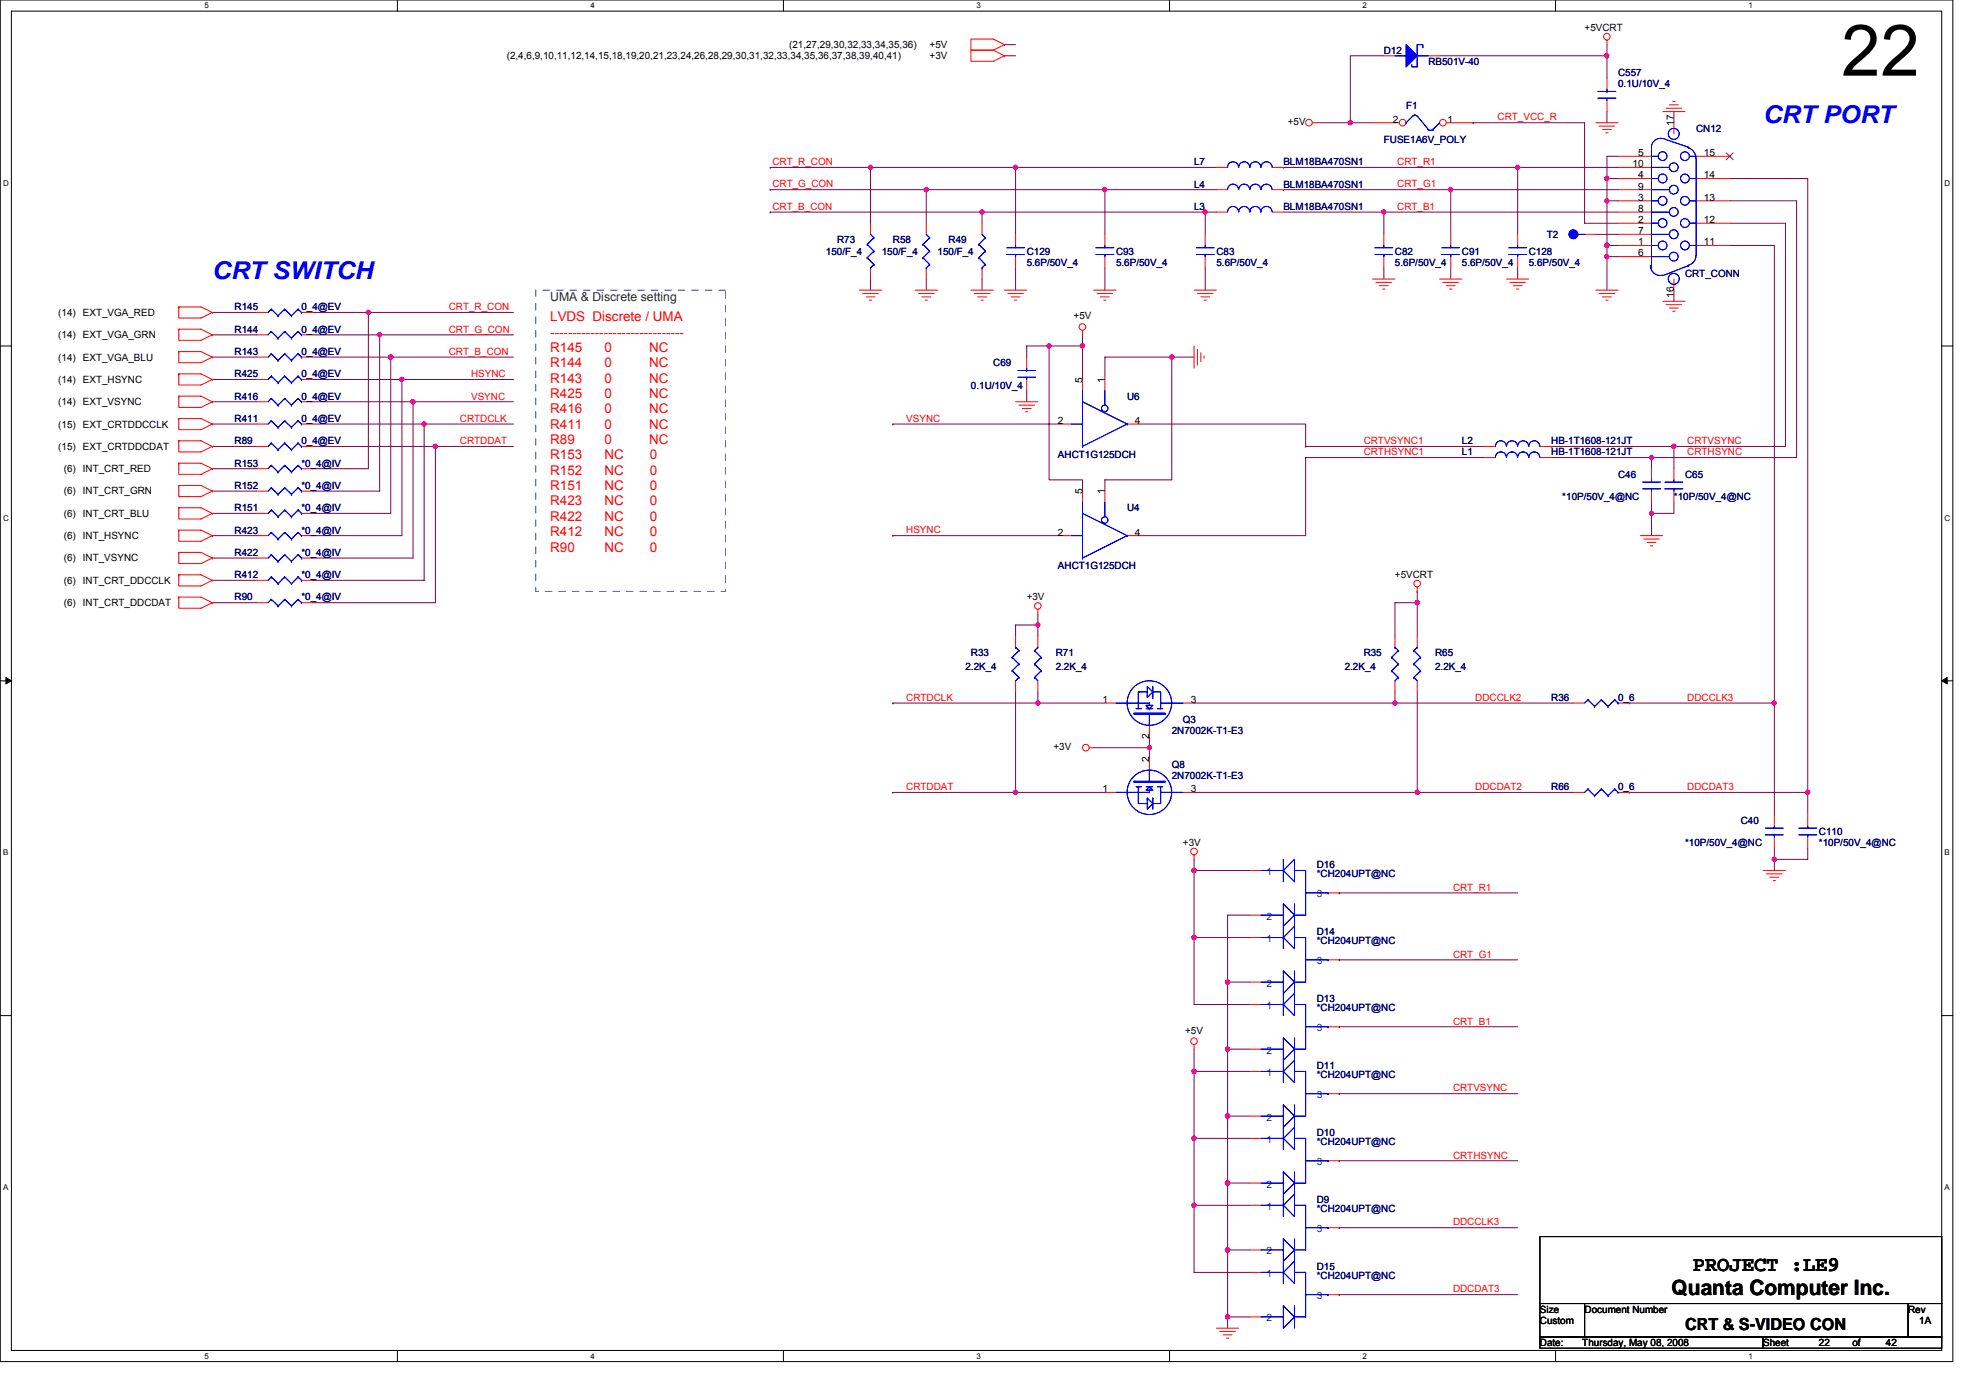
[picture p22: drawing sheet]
<svg xmlns="http://www.w3.org/2000/svg" width="297mm" height="210mm" viewBox="0 0 297 210" stroke-linecap="round" stroke-linejoin="round" font-family="sans-serif">
<defs><g id="words">
<text font-size="10.7" x="276.6" y="11.4">22</text>
<g font-size="3.7" fill="#00f">
<text x="264.9" y="18.5">CRT PORT</text>
<text x="31.9" y="41.9">CRT SWITCH</text>
</g>
<g font-size="3.2">
<text x="254.3" y="190.9">PROJECT :LE9</text>
<text x="251.2" y="194.5">Quanta Computer Inc.</text>
</g>
<text font-size="2.5" x="253.2" y="199.8">CRT &amp; S-VIDEO CON</text>
<g font-size="2" fill="#f00">
<text x="82.7" y="48.2">LVDS Discrete / UMA</text>
<text x="82.7" y="50.5">------------------------------</text>
<text x="82.7" y="52.9">R145</text>
<text x="90.8" y="52.9">0</text>
<text x="97.5" y="52.9">NC</text>
<text x="82.7" y="55.2">R144</text>
<text x="82.7" y="57.5">R143</text>
<text x="82.7" y="59.8">R425</text>
<text x="90.8" y="55.2">0</text>
<text x="90.8" y="57.5">0</text>
<text x="90.8" y="59.8">0</text>
<text x="97.5" y="55.2">NC</text>
<text x="97.5" y="57.5">NC</text>
<text x="97.5" y="59.8">NC</text>
<text x="82.7" y="62.1">R416</text>
<text x="82.7" y="64.4">R411</text>
<text x="90.8" y="62.1">0</text>
<text x="90.8" y="64.4">0</text>
<text x="97.5" y="62.1">NC</text>
<text x="97.5" y="64.4">NC</text>
<text x="82.7" y="66.7">R89</text>
<text x="82.7" y="69">R153</text>
<text x="82.7" y="71.3">R152</text>
<text x="90.8" y="66.7">0</text>
<text x="90.8" y="69">NC</text>
<text x="90.8" y="71.3">NC</text>
<text x="97.5" y="66.7">NC</text>
<text x="97.7" y="69">0</text>
<text x="97.7" y="71.3">0</text>
<text x="82.7" y="73.6">R151</text>
<text x="82.7" y="75.9">R423</text>
<text x="90.8" y="73.6">NC</text>
<text x="90.8" y="75.9">NC</text>
<text x="97.7" y="73.6">0</text>
<text x="97.7" y="75.9">0</text>
<text x="82.7" y="78.2">R422</text>
<text x="82.7" y="80.5">R412</text>
<text x="82.7" y="82.8">R90</text>
<text x="90.8" y="78.2">NC</text>
<text x="90.8" y="80.5">NC</text>
<text x="90.8" y="82.8">NC</text>
<text x="97.7" y="78.2">0</text>
<text x="97.7" y="80.5">0</text>
<text x="97.7" y="82.8">0</text>
</g>
<text font-size="1.8" fill="#008000" x="82.7" y="45.2">UMA &amp; Discrete setting</text>
<g font-size="1.5">
<text x="238.1" y="4.7">+5VCRT</text>
<text x="76.1" y="8.9">(2,4,6,9,10,11,12,14,15,18,19,20,21,23,24,26,28,29,30,31,32,33,34,35,36,37,38,39,40,41)</text>
<text x="118.6" y="7.2">(21,27,29,30,32,33,34,35,36)</text>
<text x="139.7" y="7.2">+5V</text>
<text x="139.7" y="8.9">+3V</text>
<text x="193.5" y="18.8">+5V</text>
<text x="209.3" y="18.4">2</text>
<text x="217.5" y="18.4">1</text>
<text x="246.1" y="23.5">5</text>
<text x="251.5" y="18.9" transform="rotate(-90 251.5 18.9)">17</text>
<text x="256" y="23.5">15</text>
<text x="245.3" y="25.1">10</text>
<text x="246.1" y="26.8">4</text>
<text x="246.1" y="28.5">9</text>
<text x="256" y="26.8">14</text>
<text x="246.1" y="33.5">2</text>
<text x="246.1" y="30.1">3</text>
<text x="246.1" y="35.2">7</text>
<text x="246.1" y="31.8">8</text>
<text x="256" y="30.1">13</text>
<text x="256" y="33.5">12</text>
<text x="246.1" y="36.9">1</text>
<text x="246.1" y="38.5">6</text>
<text x="256" y="36.9">11</text>
<text x="8.8" y="47.5">(14) EXT_VGA_RED</text>
<text x="161.3" y="48">+5V</text>
<text x="251.5" y="44.8" transform="rotate(-90 251.5 44.8)">16</text>
<text x="8.8" y="50.8">(14) EXT_VGA_GRN</text>
<text x="8.8" y="54.2">(14) EXT_VGA_BLU</text>
<text x="8.8" y="57.5">(14) EXT_HSYNC</text>
<text x="162.6" y="57.5" transform="rotate(-90 162.6 57.5)">5</text>
<text x="166" y="57.5" transform="rotate(-90 166 57.5)">1</text>
<text x="8.8" y="60.9">(14) EXT_VSYNC</text>
<text x="8.8" y="64.2">(15) EXT_CRTDDCCLK</text>
<text x="159" y="63.7">2</text>
<text x="170.5" y="63.7">4</text>
<text x="8.8" y="67.6">(15) EXT_CRTDDCDAT</text>
<text x="9.6" y="70.9">(6) INT_CRT_RED</text>
<text x="9.6" y="77.6">(6) INT_CRT_BLU</text>
<text x="9.6" y="74.3">(6) INT_CRT_GRN</text>
<text x="162.6" y="74.3" transform="rotate(-90 162.6 74.3)">5</text>
<text x="166" y="74.3" transform="rotate(-90 166 74.3)">1</text>
<text x="9.6" y="81">(6) INT_HSYNC</text>
<text x="159" y="80.4">2</text>
<text x="170.5" y="80.4">4</text>
<text x="9.6" y="84.3">(6) INT_VSYNC</text>
<text x="9.6" y="87.7">(6) INT_CRT_DDCCLK</text>
<text x="209.6" y="86.8">+5VCRT</text>
<text x="9.6" y="91">(6) INT_CRT_DDCDAT</text>
<text x="154.3" y="90.2">+3V</text>
<text x="165.7" y="105.6">1</text>
<text x="178.9" y="105.6">3</text>
<text x="158.3" y="112.7">+3V</text>
<text x="172.7" y="111" transform="rotate(-90 172.7 111)">2</text>
<text x="165.7" y="119">1</text>
<text x="172.7" y="114.5" transform="rotate(-90 172.7 114.5)">2</text>
<text x="178.9" y="119">3</text>
<text x="177.7" y="127.1">+3V</text>
<text x="178.1" y="155.2">+5V</text>
<text x="231.4" y="197.1">Size</text>
<text x="238.1" y="197.1">Document Number</text>
<text x="286.7" y="197.1">Rev</text>
<text x="231.4" y="202.2">Date:</text>
<text x="231.4" y="198.8">Custom</text>
<text x="237.7" y="202.2">Thursday, May 08, 2008</text>
<text x="264.9" y="202.2">Sheet</text>
<text x="273.3" y="202.2">22</text>
<text x="278.3" y="202.2">of</text>
<text x="283.4" y="202.2">42</text>
<text x="288.4" y="198.8">1A</text>
</g>
<g font-size="1.5" fill="#000080">
<text x="207.9" y="8.1">D12</text>
<text x="214.6" y="9.7">RB501V-40</text>
<text x="243.1" y="11.4">C557</text>
<text x="211.3" y="16.4">F1</text>
<text x="243.1" y="13.1">0.1U/10V_4</text>
<text x="207.9" y="21.5">FUSE1A6V_POLY</text>
<text x="254.8" y="19.8">CN12</text>
<text x="179.4" y="24.8">L7</text>
<text x="179.4" y="28.2">L4</text>
<text x="192.8" y="24.8">BLM18BA470SN1</text>
<text x="192.8" y="28.2">BLM18BA470SN1</text>
<text x="179.4" y="31.5">L3</text>
<text x="192.8" y="31.5">BLM18BA470SN1</text>
<text x="232.4" y="35.7">T2</text>
<text x="124.1" y="38.2">150/F_4</text>
<text x="125.8" y="36.6">R73</text>
<text x="132.5" y="38.2">150/F_4</text>
<text x="134.2" y="36.6">R58</text>
<text x="140.9" y="38.2">150/F_4</text>
<text x="142.5" y="36.6">R49</text>
<text x="154.3" y="38.2">C129</text>
<text x="154.3" y="39.9">5.6P/50V_4</text>
<text x="167.7" y="38.2">C93</text>
<text x="167.7" y="39.9">5.6P/50V_4</text>
<text x="182.8" y="38.2">C83</text>
<text x="182.8" y="39.9">5.6P/50V_4</text>
<text x="209.6" y="38.2">C82</text>
<text x="209.6" y="39.9">5.6P/50V_4</text>
<text x="219.6" y="38.2">C91</text>
<text x="219.6" y="39.9">5.6P/50V_4</text>
<text x="229.7" y="38.2">C128</text>
<text x="229.7" y="39.9">5.6P/50V_4</text>
<text x="253.2" y="41.6">CRT_CONN</text>
<text x="35.2" y="46.6">R145</text>
<text x="45.3" y="46.6">0_4@EV</text>
<text x="35.2" y="50">R144</text>
<text x="35.2" y="53.3">R143</text>
<text x="45.3" y="50">0_4@EV</text>
<text x="45.3" y="53.3">0_4@EV</text>
<text x="35.2" y="56.7">R425</text>
<text x="45.3" y="56.7">0_4@EV</text>
<text x="145.9" y="58.4">0.1U/10V_4</text>
<text x="149.2" y="55">C69</text>
<text x="35.2" y="60">R416</text>
<text x="35.2" y="63.4">R411</text>
<text x="45.3" y="60">0_4@EV</text>
<text x="45.3" y="63.4">0_4@EV</text>
<text x="169.4" y="60">U6</text>
<text x="35.2" y="70.1">R153</text>
<text x="35.2" y="66.7">R89</text>
<text x="45.3" y="70.1">*0_4@IV</text>
<text x="45.3" y="66.7">0_4@EV</text>
<text x="159" y="68.7">AHCT1G125DCH</text>
<text x="219.6" y="68.4">L1</text>
<text x="219.6" y="66.7">L2</text>
<text x="233.1" y="68.4">HB-1T1608-121JT</text>
<text x="233.1" y="66.7">HB-1T1608-121JT</text>
<text x="243.1" y="71.8">C46</text>
<text x="253.2" y="71.8">C65</text>
<text x="35.2" y="76.8">R151</text>
<text x="35.2" y="73.4">R152</text>
<text x="45.3" y="76.8">*0_4@IV</text>
<text x="45.3" y="73.4">*0_4@IV</text>
<text x="169.4" y="76.8">U4</text>
<text x="234.7" y="75.1">*10P/50V_4@NC</text>
<text x="251.5" y="75.1">*10P/50V_4@NC</text>
<text x="35.2" y="80.1">R423</text>
<text x="35.2" y="83.5">R422</text>
<text x="45.3" y="80.1">*0_4@IV</text>
<text x="45.3" y="83.5">*0_4@IV</text>
<text x="35.2" y="86.8">R412</text>
<text x="45.3" y="86.8">*0_4@IV</text>
<text x="159" y="85.5">AHCT1G125DCH</text>
<text x="35.2" y="90.2">R90</text>
<text x="45.3" y="90.2">*0_4@IV</text>
<text x="145.1" y="100.6">2.2K_4</text>
<text x="145.9" y="98.6">R33</text>
<text x="158.6" y="98.6">R71</text>
<text x="158.6" y="100.6">2.2K_4</text>
<text x="202" y="100.6">2.2K_4</text>
<text x="204.9" y="98.6">R35</text>
<text x="215.6" y="98.6">R65</text>
<text x="215.6" y="100.6">2.2K_4</text>
<text x="233.1" y="105.3">R36</text>
<text x="243.1" y="105.3">0_6</text>
<text x="176.1" y="110.3">2N7002K-T1-E3</text>
<text x="177.7" y="108.6">Q3</text>
<text x="176.1" y="115.3">Q8</text>
<text x="176.1" y="117">2N7002K-T1-E3</text>
<text x="233.1" y="118.7">R66</text>
<text x="243.1" y="118.7">0_6</text>
<text x="261.6" y="123.7">C40</text>
<text x="273.3" y="125.4">C110</text>
<text x="197.8" y="130.4">D16</text>
<text x="197.8" y="131.8">*CH204UPT@NC</text>
<text x="253.2" y="127.1">*10P/50V_4@NC</text>
<text x="273.3" y="127.1">*10P/50V_4@NC</text>
<text x="197.8" y="140.5">D14</text>
<text x="197.8" y="141.8">*CH204UPT@NC</text>
<text x="197.8" y="150.6">D13</text>
<text x="197.8" y="151.9">*CH204UPT@NC</text>
<text x="197.8" y="160.6">D11</text>
<text x="197.8" y="161.9">*CH204UPT@NC</text>
<text x="197.8" y="170.7">D10</text>
<text x="197.8" y="172">*CH204UPT@NC</text>
<text x="197.8" y="180.7">D9</text>
<text x="197.8" y="182.1">*CH204UPT@NC</text>
<text x="197.8" y="190.8">D15</text>
<text x="197.8" y="192.1">*CH204UPT@NC</text>
</g>
<g font-size="1.5" fill="#f00">
<text x="225" y="18.1">CRT_VCC_R</text>
<text x="116.1" y="28.2">CRT_G_CON</text>
<text x="116.1" y="24.8">CRT_R_CON</text>
<text x="209.9" y="24.8">CRT_R1</text>
<text x="209.9" y="28.2">CRT_G1</text>
<text x="116.1" y="31.5">CRT_B_CON</text>
<text x="209.9" y="31.5">CRT_B1</text>
<text x="67.4" y="46.6">CRT_R_CON</text>
<text x="67.4" y="50">CRT_G_CON</text>
<text x="67.4" y="53.3">CRT_B_CON</text>
<text x="70.8" y="56.7">HSYNC</text>
<text x="69.1" y="63.4">CRTDCLK</text>
<text x="70.8" y="60">VSYNC</text>
<text x="136.2" y="63.4">VSYNC</text>
<text x="69.1" y="66.7">CRTDDAT</text>
<text x="204.9" y="66.7">CRTVSYNC1</text>
<text x="204.9" y="68.4">CRTHSYNC1</text>
<text x="253.5" y="66.7">CRTVSYNC</text>
<text x="253.5" y="68.4">CRTHSYNC</text>
<text x="136.2" y="80.1">HSYNC</text>
<text x="136.2" y="105.3">CRTDCLK</text>
<text x="221.7" y="105.3">DDCCLK2</text>
<text x="253.5" y="105.3">DDCCLK3</text>
<text x="136.2" y="118.7">CRTDDAT</text>
<text x="221.7" y="118.7">DDCDAT2</text>
<text x="253.5" y="118.7">DDCDAT3</text>
<text x="218.3" y="133.8">CRT_R1</text>
<text x="218.3" y="143.8">CRT_G1</text>
<text x="218.3" y="153.9">CRT_B1</text>
<text x="218.3" y="163.9">CRTVSYNC</text>
<text x="218.3" y="174">CRTHSYNC</text>
<text x="218.3" y="184.1">DDCCLK3</text>
<text x="218.3" y="194.1">DDCDAT3</text>
</g>
<g font-size="1.5" fill="#004080">
<text x="190.3" y="131.4">1</text>
<text x="197.8" y="134.8">3</text>
<text x="190.3" y="138.1">2</text>
<text x="190.3" y="141.5">1</text>
<text x="190.3" y="148.2">2</text>
<text x="197.8" y="144.8">3</text>
<text x="190.3" y="151.6">1</text>
<text x="197.8" y="154.9">3</text>
<text x="190.3" y="158.3">2</text>
<text x="190.3" y="161.6">1</text>
<text x="197.8" y="165">3</text>
<text x="190.3" y="171.7">1</text>
<text x="190.3" y="168.3">2</text>
<text x="190.3" y="178.4">2</text>
<text x="197.8" y="175">3</text>
<text x="190.3" y="181.7">1</text>
<text x="197.8" y="185.1">3</text>
<text x="190.3" y="188.4">2</text>
<text x="190.3" y="191.8">1</text>
<text x="197.8" y="195.1">3</text>
<text x="190.3" y="198.5">2</text>
</g>
<g font-size="1.2">
<text x="30.7" y="1.3">5</text>
<text x="88.7" y="1.3">4</text>
<text x="146.7" y="1.3">3</text>
<text x="204.7" y="1.3">2</text>
<text x="262.7" y="1.3">1</text>
<text x=".5" y="27.9">D</text>
<text x="292.2" y="27.9">D</text>
<text x=".5" y="78.2">C</text>
<text x="292.2" y="78.2">C</text>
<text x=".5" y="128.5">B</text>
<text x="292.2" y="128.5">B</text>
<text x=".5" y="178.8">A</text>
<text x="292.2" y="178.8">A</text>
<text x="30.7" y="204.1">5</text>
<text x="88.7" y="204.1">4</text>
<text x="146.7" y="204.1">3</text>
<text x="204.7" y="204.1">2</text>
<text x="262.7" y="204.1">1</text>
</g>
</g></defs>
<path d="M0 0h293.4v204.5h-293.4zM1.7 1.7h290v201.1h-290z" fill="none" stroke="#000" stroke-width=".15"/>
<g fill="#fff">
<path d="M30.7 .2h.7v1.3h-.7z"/>
<path d="M30.7 203h.7v1.4h-.7z"/>
</g>
<path d="M59.7 0v1.7M59.7 202.8v1.7" fill="none" stroke="#000" stroke-width=".15"/>
<g fill="#fff">
<path d="M88.7 .2h.7v1.3h-.7z"/>
<path d="M88.7 203h.7v1.4h-.7z"/>
</g>
<path d="M117.7 0v1.7M117.7 202.8v1.7" fill="none" stroke="#000" stroke-width=".15"/>
<g fill="#fff">
<path d="M146.7 .2h.7v1.3h-.7z"/>
<path d="M146.7 203h.7v1.4h-.7z"/>
</g>
<path d="M175.7 0v1.7M175.7 202.8v1.7" fill="none" stroke="#000" stroke-width=".15"/>
<g fill="#fff">
<path d="M204.7 .2h.7v1.3h-.7z"/>
<path d="M204.7 203h.7v1.4h-.7z"/>
</g>
<path d="M233.7 0v1.7M233.7 202.8v1.7" fill="none" stroke="#000" stroke-width=".15"/>
<g fill="#fff">
<path d="M262.7 .2h.7v1.3h-.7z"/>
<path d="M262.7 203h.7v1.4h-.7z"/>
<path d="M.5 26.8h.8v1.4h-.8z"/>
<path d="M292.2 26.8h.8v1.4h-.8z"/>
<path d="M.5 77.1h.8v1.3h-.8z"/>
<path d="M292.2 77.1h.8v1.3h-.8z"/>
</g>
<path d="M0 52h1.7M291.7 52h1.7" fill="none" stroke="#000" stroke-width=".15"/>
<g fill="#fff">
<path d="M.5 127.4h.7v1.3h-.7z"/>
<path d="M292.2 127.4h.7v1.3h-.7z"/>
</g>
<path d="M0 102.3h1.7M291.7 102.3h1.7" fill="none" stroke="#000" stroke-width=".15"/>
<path d="M.9 101.8l.8 .5-.8 .4zM291.7 102.3l.9-.5v.9z" fill="#000" stroke="#000" stroke-width=".15"/>
<g fill="#fff">
<path d="M.5 177.7h.7v1.3h-.7z"/>
<path d="M292.2 177.7h.7v1.3h-.7z"/>
</g>
<path d="M0 152.5h1.7M291.7 152.5h1.7M231.4 195.8h6.7v5h-6.7zM231.4 185.7h60.3v10.1h-60.3zM238.1 195.8h48.6v5h-48.6zM286.7 195.8h5v5h-5zM231.4 200.8h33.5v1.7h-33.5zM264.9 200.8h26.8v1.7h-26.8z" fill="none" stroke="#000" stroke-width=".15"/>
<g fill="none" stroke="#800040" stroke-width=".15">
<path d="M150.9 6.7h1.7M150.9 8.4h.1M150.9 8.4h1.7M197.8 18.4h5.1M202.9 18.4h3.3M202.9 18.4h.1M207.9 8.4h-5v10M216.3 8.4h25.1M221.3 18.4h16.8v15.1h5M221.3 18.4h.1M241.4 16.8v1.6M241.4 8.4v3.3"/>
<path d="M241.4 8.4h.1M241.4 6.7v1.7M251.5 16.8v1.6M115.7 28.5h.1M115.7 25.1h.1M115.7 31.9h.1M115.7 28.5h67.1M115.7 31.9h65.4M115.7 25.1h67.1M130.8 25.1v8.4M130.8 25.1h.1M139.2 28.5v5"/>
<path d="M139.2 28.5h.1M147.5 31.9h.1M147.5 31.9v1.6M152.6 25.1v10.1M152.6 25.1h.1M166 28.5h.1M166 28.5v6.7M181.1 31.9v3.3M181.1 31.9h1.7M192.8 31.9h15.1M192.8 25.1h.1M192.8 28.5h.1"/>
<path d="M192.8 28.5h50.3M192.8 25.1h50.3M207.9 31.9v3.3M207.9 31.9h.1M207.9 31.9h35.2M218 28.5v6.7M218 28.5h.1M228 25.1h.1M228 25.1v10.1M239.8 35.2h3.3M241.4 36.9h1.7M241.4 38.5h.1"/>
<path d="M241.4 38.5h1.7M241.4 36.9h.1M241.4 26.8h.1M241.4 26.8h1.7M241.4 30.2h1.7M241.4 30.2h.1M241.4 26.8v16.8M243.1 23.5h-1.7v3.3M259.9 33.5h8.4v33.6h-35.2M259.9 30.2h10v38.5h-21.8M259.9 26.8h11.7v95.6M259.9 36.9h6.7v68.7"/>
<path d="M31.9 53.6h6.7M31.9 50.3h6.7M31.9 46.9h6.7M31.9 57h6.7M47 46.9h8.3M47 57h13.4M47 53.6h11.7M47 50.3h10M55.3 46.9v23.5h-8.3M55.3 46.9h.1M55.3 46.9h21.8M57 50.3h.1"/>
<path d="M57 50.3v23.5h-10M57 50.3h20.1M58.7 53.6h.1M58.7 53.6v23.5h-11.7M58.7 53.6h18.4M60.4 57v23.5h-13.4M60.4 57h.1M60.4 57h16.7M130.8 41.9v1.7M139.2 41.9v1.7M147.5 41.9v1.7M152.6 40.2v3.4"/>
<path d="M154.3 53.6v-1.6h3.3v20.1h5v1.7M154.3 58.7v1.6M157.6 52h5v5M157.6 52h.1M162.6 50.3v1.7M166 40.2v3.4M176.1 53.6h-10.1v3.4M176.1 53.6v18.5h-10.1v1.7M176.1 53.6h.1M176.1 53.6h3.3M181.1 40.2v3.4M207.9 40.2v1.7"/>
<path d="M218 40.2v1.7M228 40.2v1.7M251.5 43.6v1.7M31.9 63.7h6.7M31.9 60.3h6.7M31.9 77.1h6.7M31.9 73.8h6.7M31.9 70.4h6.7M31.9 67.1h6.7M47 60.3h15.1M47 67.1h18.4M47 63.7h16.7"/>
<path d="M62.1 60.3v23.5h-15.1M62.1 60.3h.1M62.1 60.3h15M63.7 63.7h.1M63.7 63.7v23.5h-16.7M63.7 63.7h13.4M65.4 67.1h.1M65.4 67.1v23.4h-18.4M65.4 67.1h11.7M134.2 63.7h.1M134.2 63.7h25.1M171 63.7h25.2v3.4"/>
<path d="M196.2 67.1h.1M196.2 68.7h.1M196.2 68.7v11.8h-25.2M196.2 67.1h26.8M196.2 68.7h26.8M233.1 68.7h15M233.1 67.1h.1M248.1 77.1v3.4M248.1 77.1h.1M248.1 75.4v1.7M248.1 68.7v1.7M248.1 68.7h.1"/>
<path d="M251.5 67.1v3.3M251.5 67.1h.1M251.5 75.4v1.7h-3.4M31.9 87.2h6.7M31.9 83.8h6.7M31.9 90.5h6.7M31.9 80.5h6.7M134.2 80.5h.1M134.2 80.5h25.1M155.9 93.9h.1M155.9 92.2v1.7M155.9 93.9h-3.3v1.6"/>
<path d="M155.9 93.9v1.6M212.9 90.5h-3.3v5M212.9 88.8h.1M212.9 90.5v5M212.9 88.8v1.7M134.2 105.6h.1M134.2 119h.1M134.2 105.6h31.8M134.2 119h31.8M152.6 119h.1M152.6 103.9v15.1M155.9 105.6h.1"/>
<path d="M155.9 103.9v1.7M164.3 112.3h8.4M172.7 112.3h.1M172.7 110.6v1.7M172.7 112.3v1.7M179.4 119h33.5M179.4 105.6h30.2M209.6 103.9v1.7M209.6 105.6h.1M209.6 105.6h26.8M212.9 103.9v15.1M212.9 119h.1"/>
<path d="M212.9 119h23.5M244.8 105.6h.1M244.8 119h.1M244.8 105.6h21.8M244.8 119h26.8M266.6 105.6v16.8M179.4 130.7h.1M179.4 130.7v20.2h8.4M179.4 129.1v1.6M179.4 130.7h8.4M187.8 137.5h-3.4v10M201.2 134.1h.1"/>
<path d="M201.2 134.1h26.8M266.6 129.1v1.6M266.6 129.1h.1M266.6 127.4v1.7M271.6 127.4v1.7h-5M179.4 140.8h.1M179.4 157.6v3.3M179.4 140.8h8.4M184.4 147.5h3.4M184.4 147.5h.1M184.4 157.6h3.4M184.4 157.6v10"/>
<path d="M184.4 147.5v10.1M201.2 144.2h.1M201.2 154.2h.1M201.2 144.2h26.8M201.2 154.2h26.8M179.4 160.9h.1M179.4 171h8.4M179.4 171h.1M179.4 160.9v10.1M179.4 160.9h8.4M179.4 171v10M184.4 167.6h.1"/>
<path d="M184.4 177.7h3.4M184.4 177.7h.1M184.4 167.6v30.2M184.4 167.6h3.4M201.2 164.3h.1M201.2 174.3h.1M201.2 164.3h26.8M201.2 174.3h26.8M179.4 181h8.4M179.4 181v10.1h8.4M184.4 187.7h3.4M184.4 197.8v1.7"/>
<path d="M184.4 197.8h.1M184.4 187.7h.1M184.4 197.8h3.4M201.2 184.4h.1M201.2 194.5h.1M201.2 184.4h26.8M201.2 194.5h26.8"/>
</g>
<g fill="#f0f" stroke="#f0f" stroke-width=".15">
<circle cx="166" cy="28.5" r=".32"/>
<circle cx="218" cy="28.5" r=".33"/>
<circle cx="207.9" cy="31.8" r=".32"/>
<circle cx="228" cy="25.1" r=".33"/>
<circle cx="241.4" cy="38.5" r=".32"/>
<circle cx="266.6" cy="105.6" r=".32"/>
<circle cx="271.6" cy="119" r=".33"/>
<circle cx="63.7" cy="63.7" r=".32"/>
<circle cx="57" cy="50.3" r=".32"/>
<circle cx="60.4" cy="57" r=".33"/>
<circle cx="65.4" cy="67" r=".32"/>
<circle cx="62" cy="60.3" r=".33"/>
<circle cx="58.7" cy="53.6" r=".33"/>
<circle cx="55.3" cy="46.9" r=".32"/>
<circle cx="181.1" cy="31.8" r=".32"/>
<circle cx="147.5" cy="31.8" r=".32"/>
<circle cx="152.6" cy="25.1" r=".33"/>
<circle cx="266.6" cy="129.1" r=".33"/>
<circle cx="139.2" cy="28.5" r=".32"/>
<circle cx="130.8" cy="25.1" r=".32"/>
<circle cx="241.4" cy="36.9" r=".32"/>
<circle cx="241.4" cy="30.2" r=".32"/>
<circle cx="241.4" cy="26.8" r=".32"/>
<circle cx="248.1" cy="77.1" r=".32"/>
<circle cx="176" cy="53.6" r=".33"/>
<circle cx="248.1" cy="68.7" r=".32"/>
<circle cx="162.6" cy="52" r=".33"/>
<circle cx="157.6" cy="52" r=".32"/>
<circle cx="251.5" cy="67" r=".33"/>
<circle cx="172.7" cy="112.3" r=".32"/>
<circle cx="155.9" cy="105.6" r=".32"/>
<circle cx="152.6" cy="119" r=".33"/>
<circle cx="155.9" cy="93.9" r=".32"/>
<circle cx="184.4" cy="157.6" r=".33"/>
<circle cx="184.4" cy="147.5" r=".33"/>
<circle cx="184.4" cy="177.7" r=".33"/>
<circle cx="184.4" cy="167.6" r=".33"/>
<circle cx="184.4" cy="187.7" r=".33"/>
<circle cx="184.4" cy="197.8" r=".33"/>
<circle cx="179.4" cy="130.7" r=".33"/>
<circle cx="179.4" cy="140.8" r=".33"/>
<circle cx="179.4" cy="160.9" r=".33"/>
<circle cx="212.9" cy="90.5" r=".33"/>
<circle cx="179.4" cy="181" r=".33"/>
<circle cx="179.4" cy="171" r=".33"/>
<circle cx="241.4" cy="8.4" r=".32"/>
<circle cx="202.9" cy="18.4" r=".33"/>
<circle cx="209.6" cy="105.6" r=".33"/>
<circle cx="212.9" cy="119" r=".33"/>
</g>
<g fill="none" stroke="#f00" stroke-width=".15">
<path d="M149.2 7.5h-3.3v1.7h3.3l1.7-.8M149.2 7.5l1.7 .9M150.9 6.7l-1.7-.8h-3.3v1.6h3.3M150.9 6.7h.1M150.9 8.4h.1M150.9 6.7l-1.7 .8M197.2 18.4h.6M239.8 18.4h3.3M240.3 18.9h2.3M240.8 19.5h1.3M241.3 19.9h.3M241.4 6v.7"/>
<path d="M249.8 16.8h3.4M250.3 16.3h2.4M250.8 15.7h1.4M251.3 15.3h.4M26.9 59.5h3.3l1.7 .8M26.9 59.5v1.7h3.3l1.7-.9M26.9 59.5h.1M26.9 52.8h3.3l1.7 .8M26.9 52.8v1.7h3.3l1.7-.9M26.9 52.8h.1M26.9 49.4h3.3l1.7 .9M26.9 49.4v1.7h3.3l1.7-.8"/>
<path d="M26.9 49.4h.1M26.9 56.2h3.3l1.7 .8M26.9 56.2v1.6h3.3l1.7-.8M26.9 56.2h.1M26.9 46.1h3.3l1.7 .8M26.9 46.1v1.7h3.3l1.7-.9M26.9 46.1h.1M31.9 53.6h.1M31.9 50.3h.1M31.9 57h.1M31.9 46.9h.1M129.1 43.6h3.4"/>
<path d="M129.6 44.1h2.4M130.1 44.6h1.4M130.6 45.1h.4M137.5 43.6h3.4M138 44.1h2.4M138.5 44.6h1.3M139 45.1h.3M145.9 43.6h3.3M146.4 44.1h2.3M146.9 44.6h1.3M147.4 45.1h.3M150.9 43.6h3.4"/>
<path d="M151.4 44.1h2.4M151.9 44.6h1.4M152.4 45.1h.4M162.6 49.6v.7M164.3 43.6h3.4M164.8 44.1h2.4M165.3 44.6h1.4M165.8 45.1h.4M179.4 43.6h3.4M179.4 52v3.3M179.9 44.1h2.4M179.9 52.5v2.3"/>
<path d="M180.4 44.6h1.4M180.4 53v1.3M180.9 45.1h.3M180.9 53.5v.3M206.2 41.9h3.4M206.7 42.4h2.4M207.2 42.9h1.4M207.7 43.4h.4M216.3 41.9h3.3M216.8 42.4h2.3M217.3 42.9h1.3M217.8 43.4h.3"/>
<path d="M226.4 41.9h3.3M226.9 42.4h2.3M227.3 42.9h1.4M227.9 43.4h.3M239.8 43.6h3.3M240.3 44.1h2.3M240.8 44.6h1.3M241.3 45.1h.3M249.8 45.3h3.4M250.3 45.8h2.4M250.8 46.3h1.4M251.3 46.8h.4"/>
<path d="M26.9 76.3h3.3l1.7 .8M26.9 76.3v1.7h3.3l1.7-.9M26.9 76.3h.1M26.9 62.9h3.3l1.7 .8M26.9 62.9v1.6h3.3l1.7-.8M26.9 62.9h.1M26.9 69.6h3.3l1.7 .8M26.9 69.6v1.6h3.3l1.7-.8M26.9 69.6h.1M26.9 66.2h3.3l1.7 .9M26.9 66.2v1.7h3.3l1.7-.8M26.9 66.2h.1"/>
<path d="M26.9 79.6h3.3l1.7 .9M26.9 79.6v1.7h3.3l1.7-.8M26.9 79.6h.1M26.9 72.9h3.3l1.7 .9M26.9 72.9v1.7h3.3l1.7-.8M26.9 72.9h.1M31.9 60.3h.1M31.9 77.1h.1M31.9 63.7h.1M31.9 70.4h.1M31.9 67.1h.1M31.9 73.8h.1"/>
<path d="M38.6 77.1h1.7M45.3 77.1h1.7M152.6 60.3h3.3M153.1 60.9h2.3M153.6 61.4h1.3M154.1 61.8h.3M162.6 73.8v1.6M166 73.8v1.6M26.9 83h3.3l1.7 .8M26.9 83v1.6h3.3l1.7-.8M26.9 83h.1M26.9 89.7h3.3l1.7 .8"/>
<path d="M26.9 89.7v1.7h3.3l1.7-.9M26.9 89.7h.1M26.9 86.3h3.3l1.7 .9M26.9 86.3v1.7h3.3l1.7-.8M26.9 86.3h.1M31.9 83.8h.1M31.9 90.5h.1M31.9 87.2h.1M31.9 80.5h.1M155.9 91.5v.7M159.3 80.5h1.7M169.4 80.5h1.6"/>
<path d="M212.9 88.2v.6M246.5 80.5h3.3M247 81h2.3M247.5 81.5h1.3M248 82h.3M163.7 112.3h.6M179.4 128.4v.7M264.9 130.7h3.4M265.4 131.3h2.4M265.9 131.8h1.3M266.4 132.3h.4M271.6 122.4v1.7"/>
<path d="M271.6 125.7v1.7M179.4 156.9v.7M182.8 199.5h3.3M183.3 200h2.3M183.8 200.5h1.3M184.3 201h.3"/>
<circle cx="196.7" cy="18.4" r=".5"/>
<circle cx="241.4" cy="5.5" r=".49"/>
<circle cx="162.6" cy="49.1" r=".49"/>
<circle cx="155.9" cy="91" r=".49"/>
<circle cx="212.9" cy="87.7" r=".5"/>
<circle cx="163.1" cy="112.3" r=".5"/>
<circle cx="179.4" cy="127.9" r=".5"/>
<circle cx="179.4" cy="156.4" r=".5"/>
</g>
<path d="M80.5 43.6h28.5v45.2h-28.5z" fill="none" stroke="#0080ff" stroke-width=".15" stroke-dasharray="1 1 1 1 1 1 1 1"/>
<g fill="none" stroke="#00f" stroke-width=".15">
<path d="M40.8 76.6h.1M40.8 76.6l-.5 .5M40.8 76.6l1 1M41.8 77.6h.1M42.8 76.6h.1M42.8 76.6l-1 1M42.8 76.6l1 1M43.8 77.6h.1M44.8 76.6h.1M44.8 76.6l-1 1M44.8 76.6l.5 .5M45.3 77.1h.1"/>
<path d="M162.6 77.1v6.7M162.6 75.4h.1M162.6 77.1l6.8 3.4M162.6 75.4v1.7M166 75.4v2.2M161 80.5h1.6M162.6 83.8h.1M169.4 80.5h.1M169.4 80.5l-6.8 3.3M270.3 125.4h2.7M270.3 124.4h2.7M271.6 124.1v.3"/>
<path d="M271.6 125.4h.1M271.6 125.4v.3"/>
<circle cx="166" cy="78.1" r=".49"/>
</g>
<circle cx="216.8" cy="18.4" r=".5" fill="#fff" stroke="#f00" stroke-width=".15"/>
<path d="M217.3 18.4h4" fill="none" stroke="#f00" stroke-width=".15"/>
<circle cx="210.7" cy="18.4" r=".5" fill="#fff" stroke="#f00" stroke-width=".15"/>
<g fill="none" stroke="#f00" stroke-width=".15">
<path d="M206.2 18.4h4M207.9 8.4h1.7M214.6 8.4h1.7M241.4 11.7v1.7M241.4 15.1v1.7M251.5 18.4v1.7M130.8 33.5v1.7M139.2 33.5v1.7M147.5 33.5v1.7M152.6 35.2v1.7M152.6 38.5v1.7M166 35.2v1.7"/>
<path d="M166 38.5v1.7M181.1 35.2v1.7M181.1 38.5v1.7M182.8 25.1h1.6M182.8 31.9h1.6M182.8 28.5h1.6M191.2 25.1h1.6M191.2 31.9h1.6M191.2 28.5h1.6M207.9 35.2v1.7M207.9 38.5v1.7M218 35.2v1.7"/>
<path d="M218 38.5v1.7M228 35.2v1.7M228 38.5v1.7M238.1 35.2h1.7M243.1 35.2h5M243.1 25.1h5M243.1 23.5h5M243.1 26.8h5M243.1 30.2h5M243.1 33.5h5M243.1 36.9h5M243.1 38.5h5"/>
<path d="M243.1 31.9h5M243.1 28.5h5M254.8 23.5h5.1M254.8 26.8h5.1M254.8 30.2h5.1M254.8 33.5h5.1M254.8 36.9h5.1M38.6 50.3h1.7M38.6 53.6h1.7M38.6 57h1.7M38.6 46.9h1.7M45.3 50.3h1.7"/>
<path d="M45.3 53.6h1.7M45.3 57h1.7M45.3 46.9h1.7M130.8 40.2v1.7M139.2 40.2v1.7M147.5 40.2v1.7M154.3 53.6v1.7M154.3 57v1.7M162.6 57v1.7M166 57v1.7M251.5 41.9v1.7M38.6 60.3h1.7"/>
<path d="M38.6 70.4h1.7M38.6 63.7h1.7M38.6 67.1h1.7M38.6 73.8h1.7M45.3 60.3h1.7M45.3 70.4h1.7M45.3 63.7h1.7M45.3 67.1h1.7M45.3 73.8h1.7M159.3 63.7h1.7M169.4 63.7h1.6M223 68.7h1.7"/>
<path d="M223 67.1h1.7M231.4 68.7h1.7M231.4 67.1h1.7M248.1 70.4v1.7M248.1 73.8v1.6M251.5 70.4v1.7M251.5 73.8v1.6M38.6 80.5h1.7M38.6 87.2h1.7M38.6 83.8h1.7M38.6 90.5h1.7M45.3 80.5h1.7"/>
<path d="M45.3 87.2h1.7M45.3 83.8h1.7M45.3 90.5h1.7M152.6 95.5v1.7M155.9 95.5v1.7M209.6 95.5v1.7M212.9 95.5v1.7M152.6 102.3v1.6M155.9 102.3v1.6M166 119h1.7M166 105.6h1.7M172.7 109v1.6"/>
<path d="M172.7 114v1.7M177.7 119h1.7M177.7 105.6h1.7M209.6 102.3v1.6M212.9 102.3v1.6M236.4 119h1.7M236.4 105.6h1.7M243.1 119h1.7M243.1 105.6h1.7M187.8 130.7h1.7M187.8 137.5h1.7M199.5 134.1h1.7"/>
<path d="M266.6 122.4v1.7M266.6 125.7v1.7M187.8 150.9h1.7M187.8 157.6h1.7M187.8 140.8h1.7M187.8 147.5h1.7M199.5 154.2h1.7M199.5 144.2h1.7M187.8 171h1.7M187.8 177.7h1.7M187.8 160.9h1.7M187.8 167.6h1.7"/>
<path d="M199.5 174.3h1.7M199.5 164.3h1.7M187.8 181h1.7M187.8 187.7h1.7M187.8 191.1h1.7M187.8 197.8h1.7M199.5 184.4h1.7M199.5 194.5h1.7"/>
</g>
<g fill="none" stroke="#00f" stroke-width=".15">
<path d="M209.6 8.4h1.7M211.3 18.4h.1M212.3 17.4l-1 1M212.3 17.4l.3-.1 .3 .1M212.9 8.4h1.7M212.9 17.4l1.7 2.1M213.8 7v-.3h-.9v3.4h-.8v-.4M213.8 7h.1M214.6 19.4a.46 .46 0 0 0 .7 0M214.6 19.5h.1M215.3 19.5h.1M216.3 18.4l-1 1.1"/>
<path d="M240.1 13.7h2.7M240.1 14.8h2.7M241.4 14.8v.3M241.4 13.7h.1M241.4 13.4v.3M130.3 36.7h.1M130.3 38.7h.1M130.3 36.7l1 1M130.3 38.7l1 1M130.8 35.2l.5 .5M131.3 35.7h.1M131.3 37.7h.1"/>
<path d="M131.3 39.7h.1M131.3 35.7l-1 1M131.3 37.7l-1 1M131.3 39.7l-.5 .5M138.7 36.7h.1M138.7 38.7h.1M138.7 36.7l1 1M138.7 38.7l1 1M139.2 35.2l.5 .5M139.7 35.7h.1M139.7 37.7h.1M139.7 39.7h.1"/>
<path d="M139.7 35.7l-1 1M139.7 37.7l-1 1M139.7 39.7l-.5 .5M147.1 36.7h.1M147.1 38.7h.1M147.1 36.7l1 1M147.1 38.7l1 1M147.5 35.2l.6 .5M148.1 35.7h.1M148.1 37.7h.1M148.1 39.7h.1M148.1 35.7l-1 1"/>
<path d="M148.1 37.7l-1 1M148.1 39.7l-.6 .5M151.3 38.2h2.6M151.3 37.2h2.6M152.6 36.9v.3M152.6 38.2h.1M152.6 38.2v.3M164.7 38.2h2.6M164.7 37.2h2.6M166 36.9v.3M166 38.2h.1M166 38.2v.3"/>
<path d="M179.7 38.2h2.7M179.7 37.2h2.7M181.1 36.9v.3M181.1 38.2h.1M181.1 38.2v.3M184.4 25.1a.83 .83 0 0 1 .9-.8 .83 .83 0 0 1 .8 .8M184.4 31.8a.83 .83 0 0 1 .9-.8 .83 .83 0 0 1 .8 .8M184.4 28.5a.83 .83 0 0 1 .9-.8 .83 .83 0 0 1 .8 .8M186.1 25.1a.83 .83 0 0 1 .8-.8 .83 .83 0 0 1 .9 .8 .84 .84 0 0 1 .8-.8 .84 .84 0 0 1 .8 .8M186.1 31.8a.83 .83 0 0 1 .8-.8 .83 .83 0 0 1 .9 .8 .84 .84 0 0 1 .8-.8 .84 .84 0 0 1 .8 .8M186.1 28.5a.83 .83 0 0 1 .8-.8 .83 .83 0 0 1 .9 .8 .84 .84 0 0 1 .8-.8 .84 .84 0 0 1 .8 .8M189.5 25.1a.84 .84 0 0 1 .8-.8 .84 .84 0 0 1 .8 .8"/>
<path d="M189.5 31.8a.84 .84 0 0 1 .8-.8 .84 .84 0 0 1 .8 .8M189.5 28.5a.84 .84 0 0 1 .8-.8 .84 .84 0 0 1 .8 .8M206.6 38.2h2.7M206.6 37.2h2.7M207.9 36.9v.3M207.9 38.2h.1M207.9 38.2v.3M216.6 38.2h2.7M216.6 37.2h2.7M218 36.9v.3M218 38.2h.1M218 38.2v.3"/>
<path d="M226.7 38.2h2.7M226.7 37.2h2.7M228 36.9v.3M228 38.2h.1M228 38.2v.3M237.1 35.2h.1M237.1 35.2h1M248 39.9a1.51 1.51 0 0 0 1.5 1.5l.3-.1M248.1 38.5h2.7M248.1 36.9h1M248.1 33.5h1M248.1 35.2h2.7"/>
<path d="M248.1 31.9h2.7M248.1 30.2h1M248.1 26.8h1M248.1 25.1h2.7M248.1 23.5h1M248.1 28.5h2.7M248.1 22.1v18.5M249.8 20.8h-.3a1.31 1.31 0 0 0-1.4 1.3M249.8 20.8l3.9 1.3M253.6 22.2a1.68 1.68 0 0 1 1.2 1.6M253.7 22.1h.1M253.7 39.9h.1"/>
<path d="M253.7 39.9l-3.9 1.5M253.8 23.5h1M253.8 26.8h1M253.8 30.2h1M253.8 33.5h1M253.8 36.9h1M254.8 38.4v-.1a1.5 1.5 0 0 1-1.1 1.5M254.8 23.8v14.6M40.8 59.8h.1M40.8 49.8h.1M40.8 53.1h.1M40.8 56.5h.1"/>
<path d="M40.8 46.4h.1M40.8 59.8l-.5 .5M40.8 59.8l1 1.1M40.8 49.8l-.5 .5M40.8 49.8l1 1M40.8 53.1l-.5 .5M40.8 53.1l1 1M40.8 56.5l-.5 .5M40.8 56.5l1 1M40.8 46.4l-.5 .5M40.8 46.4l1 1M41.8 50.8h.1"/>
<path d="M41.8 54.1h.1M41.8 57.5h.1M41.8 47.4h.1M42.8 59.8h.1M42.8 49.8h.1M42.8 53.1h.1M42.8 56.5h.1M42.8 46.4h.1M42.8 59.8l-1 1.1M42.8 59.8l1 1.1M42.8 49.8l-1 1M42.8 49.8l1 1"/>
<path d="M42.8 53.1l-1 1M42.8 53.1l1 1M42.8 56.5l-1 1M42.8 56.5l1 1M42.8 46.4l-1 1M42.8 46.4l1 1M43.8 50.8h.1M43.8 54.1h.1M43.8 57.5h.1M43.8 47.4h.1M44.8 59.8h.1M44.8 49.8h.1"/>
<path d="M44.8 53.1h.1M44.8 56.5h.1M44.8 46.4h.1M44.8 59.8l-1 1.1M44.8 59.8l.5 .5M44.8 49.8l-1 1M44.8 49.8l.5 .5M44.8 53.1l-1 1M44.8 53.1l.5 .5M44.8 56.5l-1 1M44.8 56.5l.5 .5M44.8 46.4l-1 1"/>
<path d="M44.8 46.4l.5 .5M45.3 50.3h.1M45.3 53.6h.1M45.3 57h.1M45.3 46.9h.1M130.8 40.2h.1M139.2 40.2h.1M147.5 40.2h.1M152.9 55.6h2.7M152.9 56.7h2.7M154.3 56.7v.3M154.3 55.6h.1"/>
<path d="M154.3 55.3v.3M162.6 58.7h.1M162.6 58.7v1.6M166 58.7v2.2M40.8 69.9h.1M40.8 63.2h.1M40.8 66.5h.1M40.8 80h.1M40.8 73.3h.1M40.8 69.9l-.5 .5M40.8 69.9l1 1M40.8 63.2l-.5 .5"/>
<path d="M40.8 63.2l1 1M40.8 66.5l-.5 .6M40.8 66.5l1 1.1M40.8 80l-.5 .5M40.8 80l1 1M40.8 73.3l-.5 .5M40.8 73.3l1 1M41.8 60.9h.1M41.8 70.9h.1M41.8 64.2h.1M41.8 67.6h.1M41.8 74.3h.1"/>
<path d="M42.8 69.9h.1M42.8 63.2h.1M42.8 66.5h.1M42.8 80h.1M42.8 73.3h.1M42.8 69.9l-1 1M42.8 69.9l1 1M42.8 63.2l-1 1M42.8 63.2l1 1M42.8 66.5l-1 1.1M42.8 66.5l1 1.1M42.8 80l-1 1"/>
<path d="M42.8 80l1 1M42.8 73.3l-1 1M42.8 73.3l1 1M43.8 60.9h.1M43.8 70.9h.1M43.8 64.2h.1M43.8 67.6h.1M43.8 74.3h.1M44.8 69.9h.1M44.8 63.2h.1M44.8 66.5h.1M44.8 80h.1"/>
<path d="M44.8 73.3h.1M44.8 69.9l-1 1M44.8 69.9l.5 .5M44.8 63.2l-1 1M44.8 63.2l.5 .5M44.8 66.5l-1 1.1M44.8 66.5l.5 .6M44.8 80l-1 1M44.8 80l.5 .5M44.8 73.3l-1 1M44.8 73.3l.5 .5M45.3 60.3h.1"/>
<path d="M45.3 70.4h.1M45.3 63.7h.1M45.3 67.1h.1M45.3 73.8h.1M161 63.7h1.6M162.6 60.3v6.8M162.6 67.1h.1M162.6 60.3l6.8 3.4M169.4 63.7h.1M169.4 63.7l-6.8 3.4M224.7 68.7a.83 .83 0 0 1 .8-.8 .83 .83 0 0 1 .8 .8 .84 .84 0 0 1 .9-.8 .84 .84 0 0 1 .8 .8M224.7 67a.83 .83 0 0 1 .8-.8 .83 .83 0 0 1 .8 .8 .84 .84 0 0 1 .9-.8 .84 .84 0 0 1 .8 .8"/>
<path d="M228 68.7a.83 .83 0 0 1 .9-.8 .83 .83 0 0 1 .8 .8 .84 .84 0 0 1 .8-.8 .84 .84 0 0 1 .8 .8M228 67a.83 .83 0 0 1 .9-.8 .83 .83 0 0 1 .8 .8 .84 .84 0 0 1 .8-.8 .84 .84 0 0 1 .8 .8M246.8 73.4h2.7M246.8 72.4h2.7M248.1 72.1v.3M248.1 73.4h.1M248.1 73.4v.4M250.1 73.4h2.7M250.1 72.4h2.7M251.5 72.1v.3M251.5 73.4h.1M251.5 73.4v.4"/>
<path d="M40.8 86.7h.1M40.8 83.3h.1M40.8 90h.1M40.8 86.7l-.5 .5M40.8 86.7l1 1M40.8 83.3l-.5 .5M40.8 83.3l1 1M40.8 90l-.5 .5M40.8 90l1 1M41.8 81h.1M41.8 87.7h.1M41.8 84.3h.1"/>
<path d="M41.8 91h.1M42.8 86.7h.1M42.8 83.3h.1M42.8 90h.1M42.8 86.7l-1 1M42.8 86.7l1 1M42.8 83.3l-1 1M42.8 83.3l1 1M42.8 90l-1 1M42.8 90l1 1M43.8 81h.1M43.8 87.7h.1"/>
<path d="M43.8 84.3h.1M43.8 91h.1M44.8 86.7h.1M44.8 83.3h.1M44.8 90h.1M44.8 86.7l-1 1M44.8 86.7l.5 .5M44.8 83.3l-1 1M44.8 83.3l.5 .5M44.8 90l-1 1M44.8 90l.5 .5M45.3 80.5h.1"/>
<path d="M45.3 87.2h.1M45.3 83.8h.1M45.3 90.5h.1M152.1 98.7h.1M152.1 98.7l1 1M152.6 97.2h.1M152.6 97.2l.5 .5M153.1 99.7h.1M153.1 97.7h.1M153.1 99.7l-1 1.1M153.1 97.7l-1 1M155.4 99.7h.1"/>
<path d="M155.4 97.7h.1M155.4 99.7l1 1.1M155.4 97.7l1 1M155.9 97.2h.1M155.9 97.2l-.5 .5M156.4 98.7h.1M156.4 98.7l-1 1M209.1 98.7h.1M209.1 98.7l1 1M209.6 97.2h.1M209.6 97.2l.5 .5M210.1 99.7h.1"/>
<path d="M210.1 97.7h.1M210.1 99.7l-1 1.1M210.1 97.7l-1 1M212.4 99.7h.1M212.4 97.7h.1M212.4 99.7l1 1.1M212.4 97.7l1 1M212.9 97.2h.1M212.9 97.2l-.5 .5M213.4 98.7h.1M213.4 98.7l-1 1M152.1 100.8h.1"/>
<path d="M152.1 100.8l1 .9M153.1 101.7h.1M153.1 101.7l-.5 .6M155.4 101.7h.1M155.4 101.7l.5 .6M156.4 100.8h.1M156.4 100.8l-1 .9M167.7 105.6h5v.3M170.4 117.3h4.6v.2h-4.6zM170.4 107.1h4.6v.2h-4.6zM170.7 118.2h.8M170.7 106.4h.8"/>
<path d="M171 118.2v2.5h1.4M172.2 118.2h.5M172.2 106.4h.5M172.4 118.5l-.2 .2h.5M172.4 118.5h.1M172.4 103.9h-1.4v2.5M172.4 106.1h.1M172.4 106.1l.3 .3M172.7 118.7v.3h-5M172.7 115.7v1.6M172.7 118.2h.1M172.7 118.2l.5 .5h-.5"/>
<path d="M172.7 118.2h.5M172.7 107.3v1.7M172.7 106.4h.1M172.7 105.9h-.5l.2 .2M172.7 105.9h.5l-.5 .5M172.7 106.4h.5M172.7 118.2l-.3 .3M173.2 119.9h.1M173.2 103.9h1.2v1.7M173.2 103.9l-.8-.8v1.5M173.2 103.9l-.8 .9v-.4M173.2 103.1v.8"/>
<path d="M173.2 104.8h.1M173.2 103.9v.9M173.2 119.9v.8M173.9 118.2h.5M173.9 106.4h.5M174.4 119h3.3M174.4 118.2v.8M174.4 119v1.7h-1.2M174.4 118.2h.3M174.4 105.6h3.3M174.4 105.6v.8M174.4 106.4h.3"/>
<path d="M209.1 100.8h.1M209.1 100.8l1 .9M210.1 101.7h.1M210.1 101.7l-.5 .6M212.4 101.7h.1M212.4 101.7l.5 .6M213.4 100.8h.1M213.4 100.8l-1 .9M238.6 118.5h.1M238.6 105.1h.1M238.6 118.5l-.5 .5M238.6 118.5l1 1"/>
<path d="M238.6 105.1l-.5 .5M238.6 105.1l1 1M239.6 119.5h.1M239.6 106.1h.1M240.6 118.5h.1M240.6 105.1h.1M240.6 118.5l-1 1M240.6 118.5l1 1M240.6 105.1l-1 1M240.6 105.1l1 1M241.6 119.5h.1M241.6 106.1h.1"/>
<path d="M242.6 118.5h.1M242.6 105.1h.1M242.6 118.5l-1 1M242.6 118.5l.5 .5M242.6 105.1l-1 1M242.6 105.1l.5 .5M243.1 119h.1M243.1 105.6h.1M172.4 120v1.5l.8-.8M172.4 120.2v-.3l.8 .8M173.2 120.7v.8M189.5 130.7h3.3"/>
<path d="M189.5 137.5h3.3M192.8 129.1v3.3M192.8 135.8v3.3M192.8 135.8h.1M192.8 130.7h.1M192.8 139.1v3.4M192.8 135.8l1.7 1.7M194.5 135.8v3.3M194.5 137.5h.1M194.5 129.1v3.3l-1.7-1.7zM194.5 130.7h1.7v6.8h-1.7M194.5 139.1v3.4l-1.7-1.7"/>
<path d="M194.5 137.5l-1.7 1.6M194.5 139.1l-1.7 1.7M196.2 134.1h3.3M199.5 134.1h.1M265.2 125.4h2.7M265.2 124.4h2.7M266.6 124.1v.3M266.6 125.4h.1M266.6 125.4v.3M189.5 150.9h3.3M189.5 157.6h3.3M189.5 140.8h3.3"/>
<path d="M189.5 147.5h3.3M192.8 149.2v3.3M192.8 155.9v3.4M192.8 155.9h.1M192.8 150.9h.1M192.8 145.8v3.4M192.8 145.8h.1M192.8 140.8h.1M192.8 159.3v3.3M192.8 155.9l1.7 1.7M192.8 145.8l1.7 1.7M194.5 155.9v3.4"/>
<path d="M194.5 157.6h.1M194.5 149.2v3.3l-1.7-1.6M194.5 150.9h1.7v6.7h-1.7M194.5 145.8v3.4M194.5 147.5h.1M194.5 140.8h1.7v6.7h-1.7M194.5 159.3v3.3l-1.7-1.7M194.5 157.6l-1.7 1.7M194.5 149.2l-1.7 1.7M194.5 147.5l-1.7 1.7M194.5 159.3l-1.7 1.6M196.2 154.2h3.3"/>
<path d="M196.2 144.2h3.3M199.5 154.2h.1M199.5 144.2h.1M189.5 171h3.3M189.5 177.7h3.3M189.5 160.9h3.3M189.5 167.6h3.3M192.8 169.3v3.4M192.8 176v3.4M192.8 176h.1M192.8 171h.1M192.8 179.4v3.3"/>
<path d="M192.8 166v3.3M192.8 166h.1M192.8 160.9h.1M192.8 176l1.7 1.7M192.8 166l1.7 1.6M194.5 176v3.4M194.5 177.7h.1M194.5 169.3v3.4l-1.7-1.7M194.5 171h1.7v6.7h-1.7M194.5 179.4v3.3l-1.7-1.7M194.5 166v3.3M194.5 167.6h.1"/>
<path d="M194.5 160.9h1.7v6.7h-1.7M194.5 177.7l-1.7 1.7M194.5 169.3l-1.7 1.7M194.5 179.4l-1.7 1.6M194.5 167.6l-1.7 1.7M196.2 174.3h3.3M196.2 164.3h3.3M199.5 174.3h.1M199.5 164.3h.1M189.5 181h3.3M189.5 187.7h3.3M189.5 191.1h3.3"/>
<path d="M189.5 197.8h3.3M192.8 186.1v3.3M192.8 186.1h.1M192.8 181h.1M192.8 189.4v3.4M192.8 196.1v3.4l1.7-1.7M192.8 196.1h.1M192.8 191.1h.1M192.8 186.1l1.7 1.6M192.8 196.1l1.7 1.7M194.5 186.1v3.3M194.5 187.7h.1"/>
<path d="M194.5 181h1.7v6.7h-1.7M194.5 196.1v3.4M194.5 197.8h.1M194.5 189.4v3.4l-1.7-1.7M194.5 191.1h1.7v6.7h-1.7M194.5 187.7l-1.7 1.7M194.5 189.4l-1.7 1.7M196.2 184.4h3.3M196.2 194.5h3.3M199.5 184.4h.1M199.5 194.5h.1"/>
<circle cx="249.8" cy="26.8" r=".66"/>
<circle cx="249.8" cy="30.2" r=".66"/>
<circle cx="249.8" cy="23.5" r=".66"/>
<circle cx="249.8" cy="33.5" r=".66"/>
<circle cx="249.8" cy="36.9" r=".66"/>
<circle cx="251.5" cy="35.2" r=".66"/>
<circle cx="251.5" cy="31.8" r=".66"/>
<circle cx="251.5" cy="38.5" r=".66"/>
<circle cx="251.5" cy="25.1" r=".66"/>
<circle cx="251.5" cy="28.5" r=".66"/>
<circle cx="251.5" cy="20.1" r=".83"/>
<circle cx="253.2" cy="26.8" r=".67"/>
<circle cx="253.2" cy="30.2" r=".66"/>
<circle cx="253.2" cy="23.5" r=".66"/>
<circle cx="253.2" cy="33.5" r=".66"/>
<circle cx="253.2" cy="36.9" r=".66"/>
<circle cx="251.5" cy="41.9" r=".83"/>
<circle cx="166" cy="61.3" r=".49"/>
<circle cx="172.7" cy="105.6" r="3.3"/>
<circle cx="172.7" cy="119" r="3.3"/>
</g>
<g fill="#00f" stroke="#00f" stroke-width=".15">
<path d="M211.3 6.7l1.6 1.7-1.6 1.7z" fill-rule="evenodd"/>
<path d="M211.3 6.7l1.6 1.7-1.6 1.7z" fill-rule="evenodd"/>
<circle cx="236.4" cy="35.2" r=".67"/>
</g>
<path d="M259.4 23l1 1M260.4 23l-1 1" fill="none" stroke="#804000" stroke-width=".15"/>
<g fill="#f0f" stroke="#f0f" stroke-width=".15">
<circle cx="166" cy="28.5" r=".32"/>
<circle cx="218" cy="28.5" r=".33"/>
<circle cx="207.9" cy="31.8" r=".32"/>
<circle cx="228" cy="25.1" r=".33"/>
<circle cx="241.4" cy="38.5" r=".32"/>
<circle cx="266.6" cy="105.6" r=".32"/>
<circle cx="271.6" cy="119" r=".33"/>
<circle cx="63.7" cy="63.7" r=".32"/>
<circle cx="57" cy="50.3" r=".32"/>
<circle cx="60.4" cy="57" r=".33"/>
<circle cx="65.4" cy="67" r=".32"/>
<circle cx="62" cy="60.3" r=".33"/>
<circle cx="58.7" cy="53.6" r=".33"/>
<circle cx="55.3" cy="46.9" r=".32"/>
<circle cx="181.1" cy="31.8" r=".32"/>
<circle cx="147.5" cy="31.8" r=".32"/>
<circle cx="152.6" cy="25.1" r=".33"/>
<circle cx="266.6" cy="129.1" r=".33"/>
<circle cx="139.2" cy="28.5" r=".32"/>
<circle cx="130.8" cy="25.1" r=".32"/>
<circle cx="241.4" cy="36.9" r=".32"/>
<circle cx="241.4" cy="30.2" r=".32"/>
<circle cx="241.4" cy="26.8" r=".32"/>
<circle cx="248.1" cy="77.1" r=".32"/>
<circle cx="176" cy="53.6" r=".33"/>
<circle cx="248.1" cy="68.7" r=".32"/>
<circle cx="162.6" cy="52" r=".33"/>
<circle cx="157.6" cy="52" r=".32"/>
<circle cx="251.5" cy="67" r=".33"/>
<circle cx="172.7" cy="112.3" r=".32"/>
<circle cx="155.9" cy="105.6" r=".32"/>
<circle cx="152.6" cy="119" r=".33"/>
<circle cx="155.9" cy="93.9" r=".32"/>
<circle cx="184.4" cy="157.6" r=".33"/>
<circle cx="184.4" cy="147.5" r=".33"/>
<circle cx="184.4" cy="177.7" r=".33"/>
<circle cx="184.4" cy="167.6" r=".33"/>
<circle cx="184.4" cy="187.7" r=".33"/>
<circle cx="184.4" cy="197.8" r=".33"/>
<circle cx="179.4" cy="130.7" r=".33"/>
<circle cx="179.4" cy="140.8" r=".33"/>
<circle cx="179.4" cy="160.9" r=".33"/>
<circle cx="212.9" cy="90.5" r=".33"/>
<circle cx="179.4" cy="181" r=".33"/>
<circle cx="179.4" cy="171" r=".33"/>
<circle cx="241.4" cy="8.4" r=".32"/>
<circle cx="202.9" cy="18.4" r=".33"/>
<circle cx="209.6" cy="105.6" r=".33"/>
<circle cx="212.9" cy="119" r=".33"/>
</g>
<use href="#words"/>
</svg>
